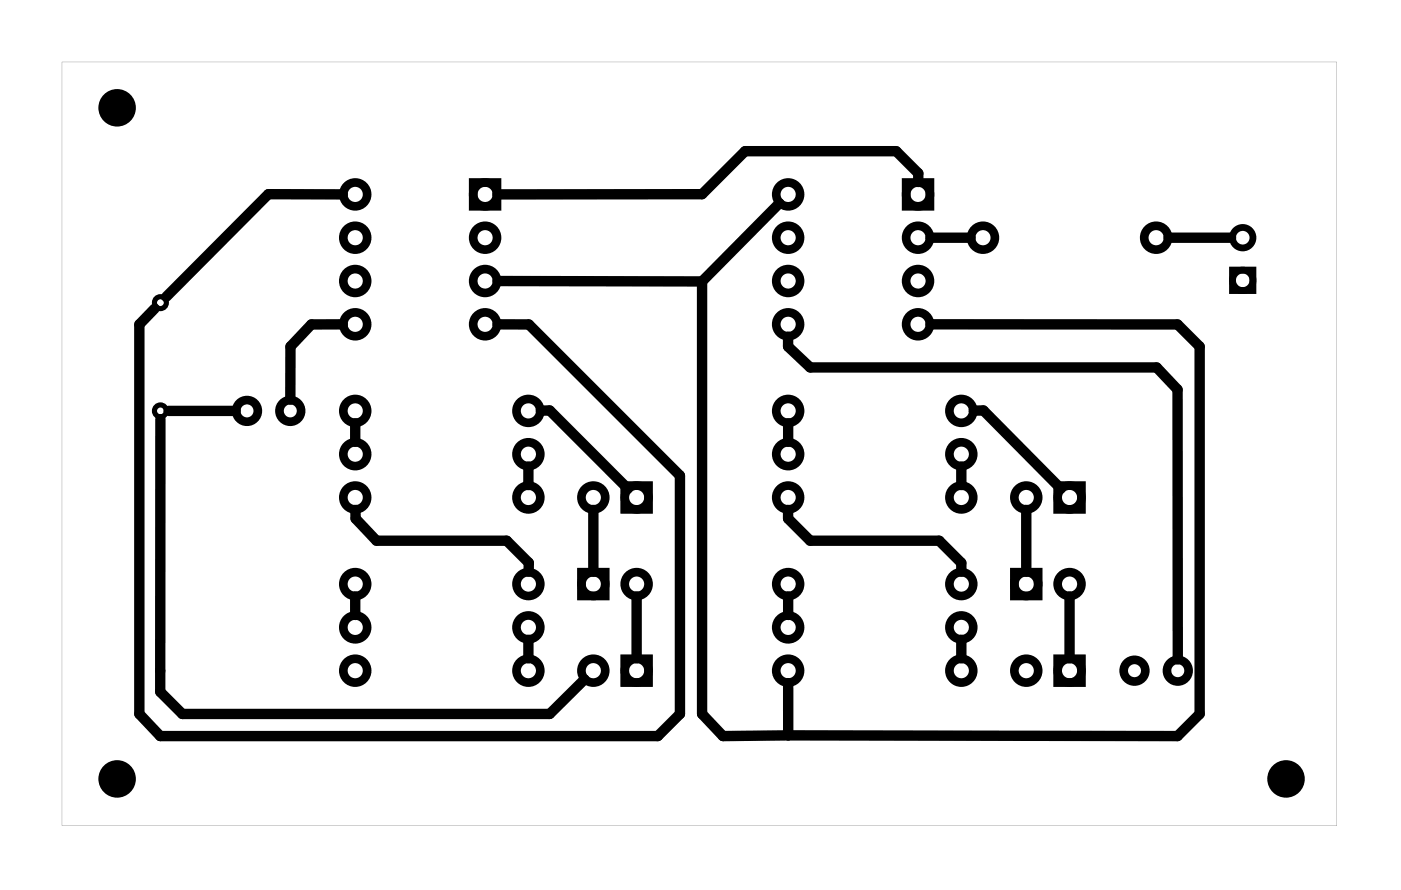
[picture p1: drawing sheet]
<svg xmlns="http://www.w3.org/2000/svg" width="82mm" height="52mm" viewBox="0 0 82 52" stroke-linecap="round" stroke-linejoin="round" font-family="sans-serif">
<path d="M3.6 3.6v44.8h74.8v-44.8zM3.6 3.6h74.8v44.8h-74.8z" fill="#000"/>
<g fill="#000">
<circle cx="6.9" cy="6.3" r="1.1"/>
<circle cx="6.9" cy="45.7" r="1.1"/>
<circle cx="75.5" cy="45.7" r="1.1"/>
</g>
<g fill="none" stroke="#000" stroke-width=".3">
<circle cx="9.4" cy="17.8" r=".35"/>
<circle cx="9.4" cy="24.1" r=".35"/>
</g>
<g fill="none" stroke="#000" stroke-width=".51">
<path d="M27.8 10.7h1.4v1.4h-1.4zM53.2 10.7h1.4v1.4h-1.4zM34.1 33.6h1.4v1.4h-1.4zM36.7 28.5h1.4v1.4h-1.4zM36.7 38.6h1.4v1.4h-1.4zM59.5 33.6h1.4v1.4h-1.4zM62.1 28.5h1.4v1.4h-1.4zM62.1 38.6h1.4v1.4h-1.4z"/>
<circle cx="20.8" cy="11.4" r=".7"/>
<circle cx="20.8" cy="19" r=".7"/>
<circle cx="20.8" cy="16.5" r=".7"/>
<circle cx="20.8" cy="13.9" r=".7"/>
<circle cx="28.5" cy="11.4" r=".7"/>
<circle cx="28.5" cy="19" r=".7"/>
<circle cx="28.5" cy="13.9" r=".7"/>
<circle cx="28.5" cy="16.5" r=".7"/>
<circle cx="46.2" cy="11.4" r=".7"/>
<circle cx="46.2" cy="13.9" r=".7"/>
<circle cx="46.2" cy="16.5" r=".7"/>
<circle cx="46.2" cy="19" r=".7"/>
<circle cx="53.9" cy="11.4" r=".7"/>
<circle cx="53.9" cy="19" r=".7"/>
<circle cx="53.9" cy="16.5" r=".7"/>
<circle cx="53.9" cy="13.9" r=".7"/>
<circle cx="57.7" cy="13.9" r=".7"/>
<circle cx="67.8" cy="13.9" r=".7"/>
<circle cx="14.5" cy="24.1" r=".64"/>
<circle cx="17" cy="24.1" r=".64"/>
<circle cx="20.8" cy="39.3" r=".7"/>
<circle cx="20.8" cy="29.2" r=".7"/>
<circle cx="20.8" cy="34.3" r=".7"/>
<circle cx="20.8" cy="24.1" r=".7"/>
<circle cx="20.8" cy="26.6" r=".7"/>
<circle cx="20.8" cy="36.8" r=".7"/>
<circle cx="31" cy="39.3" r=".7"/>
<circle cx="31" cy="26.6" r=".7"/>
<circle cx="31" cy="36.8" r=".7"/>
<circle cx="31" cy="29.2" r=".7"/>
<circle cx="31" cy="34.3" r=".7"/>
<circle cx="31" cy="24.1" r=".7"/>
<circle cx="34.8" cy="34.3" r=".7"/>
<circle cx="34.8" cy="39.3" r=".7"/>
<circle cx="34.8" cy="29.2" r=".7"/>
<circle cx="37.4" cy="34.3" r=".7"/>
<circle cx="37.4" cy="29.2" r=".7"/>
<circle cx="37.4" cy="39.3" r=".7"/>
<circle cx="46.2" cy="24.1" r=".7"/>
<circle cx="46.2" cy="29.2" r=".7"/>
<circle cx="46.2" cy="39.3" r=".7"/>
<circle cx="46.2" cy="26.6" r=".7"/>
<circle cx="46.2" cy="34.3" r=".7"/>
<circle cx="46.2" cy="36.8" r=".7"/>
<circle cx="56.4" cy="39.3" r=".7"/>
<circle cx="56.4" cy="26.6" r=".7"/>
<circle cx="56.4" cy="29.2" r=".7"/>
<circle cx="56.4" cy="36.8" r=".7"/>
<circle cx="56.4" cy="24.1" r=".7"/>
<circle cx="56.4" cy="34.3" r=".7"/>
<circle cx="60.2" cy="34.3" r=".7"/>
<circle cx="60.2" cy="29.2" r=".7"/>
<circle cx="60.2" cy="39.3" r=".7"/>
<circle cx="62.8" cy="34.3" r=".7"/>
<circle cx="62.8" cy="29.2" r=".7"/>
<circle cx="62.8" cy="39.3" r=".7"/>
<circle cx="66.6" cy="39.3" r=".64"/>
<circle cx="69.1" cy="39.3" r=".64"/>
</g>
<g fill="none" stroke="#000" stroke-width=".4">
<path d="M72.3 15.8h1.2v1.2h-1.2z"/>
<circle cx="72.9" cy="13.9" r=".6"/>
<circle cx="72.9" cy="16.4" r=".6"/>
</g>
<g fill="none" stroke="#000" stroke-width=".61">
<path d="M9.1 18.1l-.9 .9v22.9l1.2 1.3h29.2l1.3-1.3v-14l-8.9-8.9h-1.8M20.1 11.4h-4.4l-5.9 6M20.1 19h-1.8l-1.3 1.3v3.1M29.2 16.5h12M41.2 16.5v25.4l1.2 1.3 3.8-.1M45.7 11.9l-4.5 4.6M46.2 19.8v.5l1.3 1.3h20.4l1.2 1.3v15.8M53.9 10.7v-.5l-1.3-1.3h-8.9l-2.5 2.5h-12M54.6 19h14.5l1.3 1.3v21.6l-1.3 1.3-22.9-.1M54.6 13.9h2.3M68.6 13.9h3.6M9.4 24.6v16l1.3 1.3h21.6l2-2"/>
<path d="M9.9 24.1h3.9M20.8 24.8v1.1M20.8 35v1.1M20.9 29.9v.5l1.2 1.3h7.6l1.3 1.3v.5M31 27.4v1.1M31 37.5v1.1M31.7 24.1h.6l4.5 4.6M34.8 29.9v3.6M37.4 35v3.6M46.2 29.9v.5l1.3 1.3h7.6l1.3 1.3v.5M46.2 24.8v1.1M46.2 35v1.1"/>
<path d="M56.4 27.4v1.1M56.4 37.5v1.1M57.1 24.1h.6l4.5 4.6M60.2 29.9v3.6M62.8 35v3.6M46.2 40.1v3"/>
</g>
</svg>
